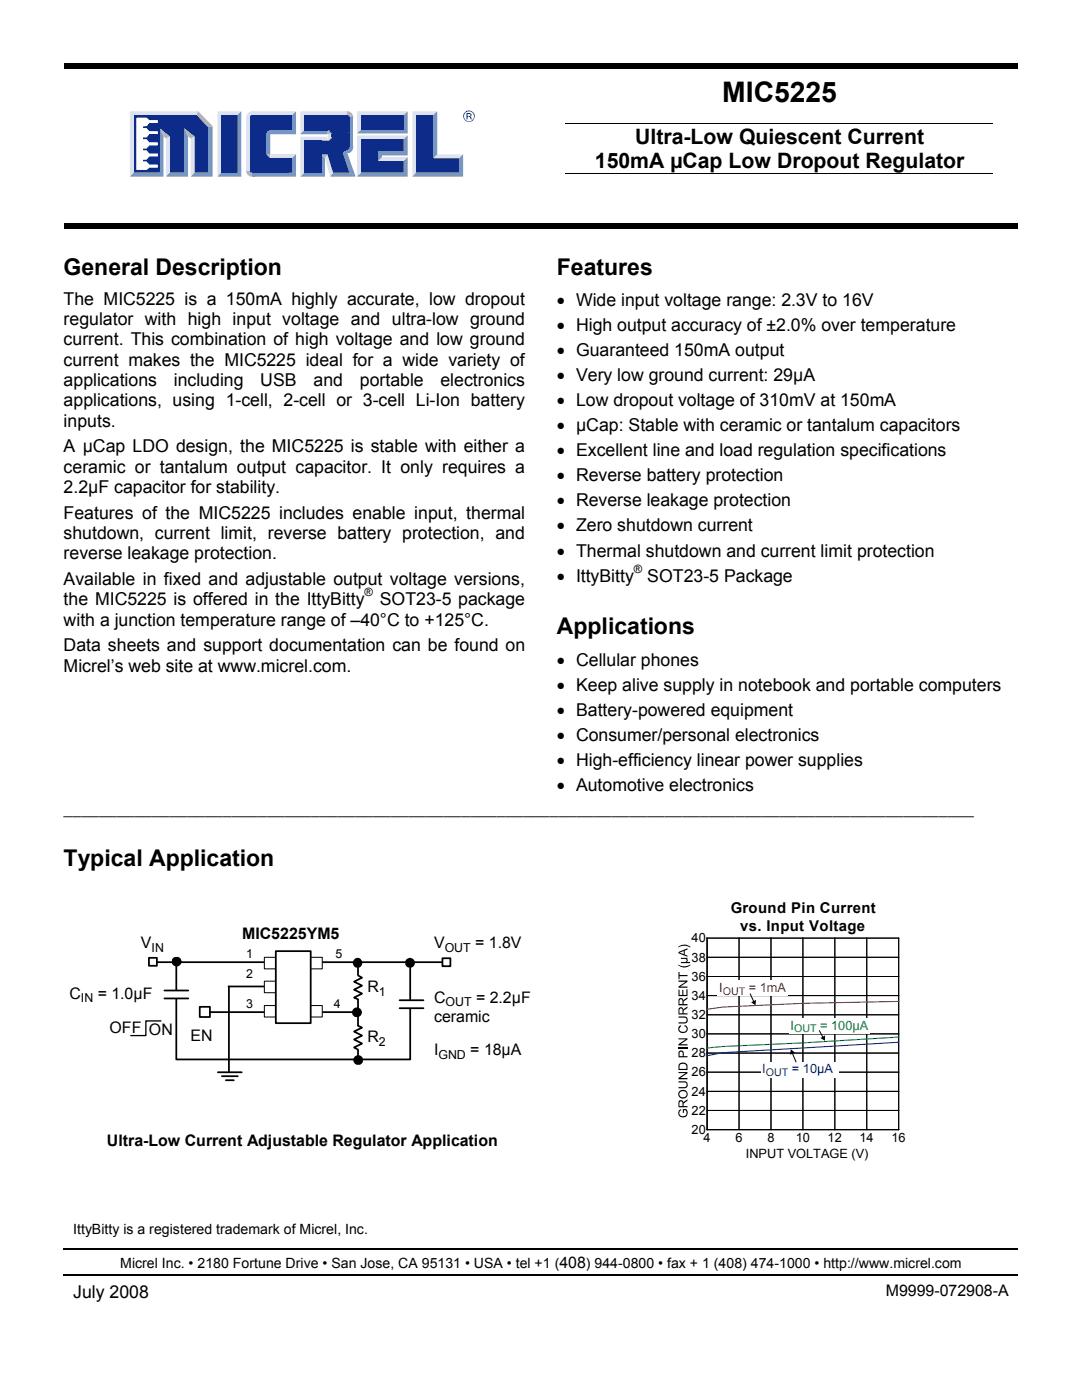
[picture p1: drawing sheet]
<svg xmlns="http://www.w3.org/2000/svg" width="216mm" height="279mm" viewBox="0 0 216 279" stroke-linecap="round" stroke-linejoin="round" font-family="sans-serif">
<defs><g id="words">
<text font-size="5.7" x="144.1" y="20.3">MIC5225</text>
<g font-size="4.6">
<text x="12.7" y="54.8">General Description</text>
<text x="111.1" y="54.8">Features</text>
<text x="111.1" y="126.6">Applications</text>
<text x="12.7" y="172.8">Typical Application</text>
</g>
<g font-size="4.2">
<text x="126.7" y="28.7">Ultra-Low Quiescent Current</text>
<text x="118.7" y="33.5">150mA µCap Low Dropout Regulator</text>
</g>
<g font-size="3.5">
<text x="12.7" y="60.8">The MIC5225 is a 150mA highly accurate, low dropout</text>
<text x="12.7" y="64.9">regulator with high input voltage and ultra-low ground</text>
<text x="111.1" y="61.1">• Wide input voltage range: 2.3V to 16V</text>
<text x="12.7" y="68.9">current. This combination of high voltage and low ground</text>
<text x="111.1" y="66.1">• High output accuracy of ±2.0% over temperature</text>
<text x="111.1" y="71.1">• Guaranteed 150mA output</text>
<text x="12.7" y="73">current makes the MIC5225 ideal for a wide variety of</text>
<text x="12.7" y="77">applications</text>
<text x="34.7" y="77">including</text>
<text x="51.9" y="77">USB</text>
<text x="62.6" y="77">and</text>
<text x="71.8" y="77">portable</text>
<text x="87.9" y="77">electronics</text>
<text x="111.1" y="76.1">• Very low ground current: 29µA</text>
<text x="12.7" y="81.1">applications, using 1-cell, 2-cell or 3-cell Li-Ion battery</text>
<text x="111.1" y="81.1">• Low dropout voltage of 310mV at 150mA</text>
<text x="12.7" y="85.2">inputs.</text>
<text x="111.1" y="86.1">• µCap: Stable with ceramic or tantalum capacitors</text>
<text x="12.7" y="90.3">A µCap LDO design, the MIC5225 is stable with either a</text>
<text x="12.7" y="94.3">ceramic or tantalum output capacitor. It only requires a</text>
<text x="111.1" y="91.1">• Excellent line and load regulation specifications</text>
<text x="12.7" y="98.4">2.2µF capacitor for stability.</text>
<text x="111.1" y="96.1">• Reverse battery protection</text>
<text x="111.1" y="101.1">• Reverse leakage protection</text>
<text x="12.7" y="103.5">Features of the MIC5225 includes enable input, thermal</text>
<text x="12.7" y="107.6">shutdown, current limit, reverse battery protection, and</text>
<text x="111.1" y="106.1">• Zero shutdown current</text>
<text x="12.7" y="111.6">reverse leakage protection.</text>
<text x="111.1" y="111.1">• Thermal shutdown and current limit protection</text>
<text x="12.7" y="116.7">Available in fixed and adjustable output voltage versions,</text>
<text x="111.1" y="116.1">• IttyBitty</text>
<text x="129.2" y="116.1">SOT23-5 Package</text>
<text x="12.7" y="124.9">with a junction temperature range of –40°C to +125°C.</text>
<text x="12.7" y="120.8">the MIC5225 is offered in the IttyBitty</text>
<text x="75.8" y="120.8">SOT23-5 package</text>
<text x="12.7" y="130">Data sheets and support documentation can be found on</text>
<text x="12.7" y="134">Micrel’s web site at www.micrel.com.</text>
<text x="111.1" y="132.9">• Cellular phones</text>
<text x="111.1" y="137.9">• Keep alive supply in notebook and portable computers</text>
<text x="111.1" y="142.9">• Battery-powered equipment</text>
<text x="111.1" y="147.9">• Consumer/personal electronics</text>
<text x="111.1" y="152.9">• High-efficiency linear power supplies</text>
<text x="111.1" y="157.9">• Automotive electronics</text>
<text x="12.7" y="162.6">_______________________________________________________________________________________________________</text>
<text x="14.6" y="259">July 2008</text>
</g>
<g font-size="3.2">
<text x="28.1" y="189.2">V</text>
<text x="48.3" y="187.3">MIC5225YM5</text>
<text x="86.6" y="189.2">V</text>
<text x="94.8" y="189.2">= 1.8V</text>
<text x="13.8" y="199.3">C</text>
<text x="19.5" y="199.3">= 1.0µF</text>
<text x="73.3" y="198">R</text>
<text x="86.6" y="200.2">C</text>
<text x="86.6" y="203.9">ceramic</text>
<text x="95" y="200.2">= 2.2µF</text>
<text x="21.9" y="206.1">OFF</text>
<text x="29.7" y="206.6">ON</text>
<text x="38" y="207.7">EN</text>
<text x="73.3" y="208">R</text>
<text x="86.6" y="210.6">I</text>
<text x="93.8" y="210.6">= 18µA</text>
<text x="21.3" y="228.7">Ultra-Low Current Adjustable Regulator Application</text>
<text x="176.8" y="258.7">M9999-072908-A</text>
</g>
<g font-size="3">
<text x="145.8" y="182.3">Ground Pin Current</text>
<text x="147.7" y="185.8">vs. Input Voltage</text>
</g>
<g font-size="2.8">
<text x="14.6" y="246.3">IttyBitty is a registered trademark of Micrel, Inc.</text>
<text x="24" y="253">Micrel Inc. • 2180 Fortune Drive • San Jose, CA 95131 • USA • tel +1 (408) 944-0800 • fax + 1 (408) 474-1000 • http://www.micrel.com</text>
</g>
<g font-size="2.5">
<text x="30.2" y="189.9">IN</text>
<text x="49.1" y="191.2">1</text>
<text x="66.9" y="191.2">5</text>
<text x="88.7" y="189.9">OUT</text>
<text x="138" y="191.9">38</text>
<text x="138" y="188.1">40</text>
<text x="49.1" y="195.2">2</text>
<text x="138" y="195.7">36</text>
<text x="16.1" y="200">IN</text>
<text x="49.1" y="201.1">3</text>
<text x="66.6" y="201.1">4</text>
<text x="75.6" y="198.7">1</text>
<text x="88.9" y="200.9">OUT</text>
<text x="138" y="203.4">32</text>
<text x="138" y="199.5">34</text>
<text x="75.6" y="208.7">2</text>
<text x="138" y="207.2">30</text>
<text x="87.5" y="211.3">GND</text>
<text x="138" y="214.8">26</text>
<text x="138" y="211">28</text>
<text x="138" y="218.7">24</text>
<text x="138" y="226.3">20</text>
<text x="138" y="222.5">22</text>
<text x="140.4" y="228">4</text>
<text x="146.7" y="228">6</text>
<text x="153.1" y="228">8</text>
<text x="158.8" y="228">10</text>
<text x="165.1" y="228">12</text>
<text x="171.5" y="228">14</text>
<text x="177.9" y="228">16</text>
<text x="148.8" y="231.1">INPUT VOLTAGE (V)</text>
</g>
<g font-size="2.5" fill="#f00">
<text x="143.5" y="198">I</text>
<text x="149.4" y="198">= 1mA</text>
</g>
<g font-size="2.5" fill="#008837">
<text x="157.7" y="205.5">I</text>
<text x="163.6" y="205.5">= 100µA</text>
</g>
<g font-size="2.5" fill="#1f0c80">
<text x="152.1" y="214.2">I</text>
<text x="158" y="214.2">= 10µA</text>
</g>
<g font-size="2.3">
<text x="72.7" y="119">®</text>
<text x="126.5" y="114.3">®</text>
</g>
<text font-size="2.1" fill="#f00" x="144.2" y="198.5">OUT</text>
<text font-size="2.1" fill="#008837" x="158.5" y="206">OUT</text>
<text font-size="2.1" fill="#1f0c80" x="152.8" y="214.7">OUT</text>
</g></defs>
<path d="M12.8 12.7h190.3v1.1h-190.3z" fill="#000"/>
<g fill="#97add2">
<circle cx="69.2" cy="23.4" r="1.24"/>
<circle cx="50.4" cy="34" r="1.23"/>
</g>
<g fill="#dce2ef">
<path d="M82.3 22.2h4.9l-.7 .7h-3.5v11.6l-.7 .8z"/>
<path d="M43.4 22.2h4.8l-.8 .7h-3.3v11.6l-.7 .8z"/>
<path d="M53.9 30.7h5.2l-.8 .8h-4.4z"/>
<path d="M50.4 22.2h8.7l-.8 .7h-7.9z"/>
<path d="M49.1 23.4h.8v10.7h-.8z"/>
<circle cx="50.4" cy="23.4" r="1.25"/>
</g>
<path d="M53.2 30.7h.7v.8h-.7z" fill="#97add2"/>
<g fill="#0d2b88">
<path d="M72 22.9h8.6v3h-8.6z"/>
<path d="M72 27.7h8.6v2.5h-5.1v1.9h5.1v2.4h-8.6z"/>
<path d="M44.1 22.9h3.3v11.6h-3.3z"/>
</g>
<path d="M83 22.9h3.5v8.7h5.2v2.9h-8.7z" fill="#0d2b88"/>
<path d="M86.5 31.6l.7-.8h5.2l-.7 .8z" fill="#dce2ef"/>
<g fill="#7695c5">
<path d="M86.5 22.9l.7-.7v8.6l-.7 .8z"/>
<path d="M91.7 31.6l.7-.8v4.5l-.7-.8z"/>
<path d="M83 34.5h8.7l.7 .8h-10.1z"/>
</g>
<g fill="#dce2ef">
<path d="M71.2 22.2h10.2l-.8 .7h-8.6v3l-.8 .7z"/>
<path d="M71.2 27h10.2l-.8 .7h-8.6v6.8l-.8 .8z"/>
<path d="M75.5 32.1l.7-.8h5.2l-.8 .8z"/>
</g>
<g fill="#7695c5">
<path d="M71.2 26.6l.8-.7h8.6v-3l.8-.7v4.4z"/>
<path d="M75.5 30.2h5.1v-2.5l.8-.7v4h-5.2v.3l-.7 .8z"/>
<path d="M71.2 35.3l.8-.8h8.6v-2.4l.8-.8v4z"/>
<path d="M47.4 22.9l.8-.7v13.1h-4.8l.7-.8h3.3z"/>
</g>
<path d="M26.7 22.9h12.5l2.4 2.5v9.1h-2.8v-7.3l-2-1.6v8.9h-2.9v-7.3l-2-1.6v8.9h-5.2z" fill="#0d2b88"/>
<g fill="#dce2ef">
<path d="M25.9 22.2h13.6l-.3 .7h-12.5v11.6l-.8 .8z"/>
<path d="M38.1 27.6l.7-.4v7.3l-.7 .8z"/>
<path d="M33.1 27.6l.8-.4v7.3l-.8 .8z"/>
</g>
<g fill="#7695c5">
<path d="M31.9 25.6l.7 1.6v8.1h-6.7l.8-.8h5.2z"/>
<path d="M36.8 25.6l.7 1.6v8.1h-4.4l.8-.8h2.9z"/>
<path d="M41.6 25.4l.8-.2v10.1h-4.3l.7-.8h2.8z"/>
</g>
<g fill="#97add2">
<path d="M39.5 22.2l2.9 3-.8 .2-2.4-2.5z"/>
<path d="M31.9 25.6l2 1.6-.8 .4-.5-.4z"/>
<path d="M36.8 25.6l2 1.6-.7 .4-.6-.4z"/>
</g>
<g fill="#7695c5">
<path d="M59.1 30.7v4.6l-.8-.8v-3z"/>
<path d="M50.4 34.4l7.9 .1 .8 .8h-8.7z"/>
</g>
<path d="M50 23.1l.4-.2h7.9v3.2h-4.4a.75 .75 0 0 0-.7 .5v4.4l.5 .5h.2h4.4v3h-7.9l-.5-.3v-10.9z" fill="#0d2b88"/>
<g fill="#7695c5">
<path d="M53.4 26.3l.5-.2h4.4l.8 .7h-5.2v3.9h-.7v-3.9z"/>
<path d="M59.1 22.2v4.6l-.8-.7v-3.2z"/>
<path d="M60.7 34.5h3.4l.8 .8h-5z"/>
<path d="M66.5 34.5h3.2l1.3 .8h-5.1z"/>
<path d="M64.1 30.8l.8 .8v3.7l-.8-.8z"/>
</g>
<g fill="#dce2ef">
<path d="M59.9 22.2l.8 .7v3.2l-.8 .7z"/>
<path d="M59.9 27.3l.8 .8v6.4l-.8 .8z"/>
<path d="M59.9 27.3h5.5v.8h-4.7z"/>
<path d="M59.9 22.2h9.4v.7h-8.6z"/>
<path d="M65.3 30.8l1.2 3.7-.6 .8-1-3.7z"/>
</g>
<path d="M64.1 30.8h1.2l-.4 .8z" fill="#97add2"/>
<path d="M59.9 26.8l.8-.7h4.7v.7z" fill="#7695c5"/>
<path d="M65.4 26.8h.7v.5h-.7z" fill="#dce2ef"/>
<path d="M60.7 28.1h3.4v6.4h-3.4z" fill="#0d2b88"/>
<path d="M68.4 28.4a1.26 1.26 0 0 1 2.1 .7 1.26 1.26 0 0 1-1.7 1.5 1.19 1.19 0 0 1-.9-1 1.19 1.19 0 0 1 .5-1.2z" fill="#7695c5"/>
<circle cx="69.2" cy="29.4" r=".49" fill="#0d2b88"/>
<path d="M68.4 30.4l.9 .2 1.7 4.7-1.3-.8z" fill="#7695c5"/>
<path d="M69.7 23.4h.8v5.9h-.8z" fill="#7695c5"/>
<path d="M60.7 22.9h8.6v3.2h-8.6z" fill="#0d2b88"/>
<path d="M66.1 23.4h3.6v5.9h-3.6z" fill="#0d2b88"/>
<g fill="#0d2b88">
<path d="M63.8 28.1h4.6v2.3l1.3 4.1h-3.2l-1.2-3.7h-1.5z"/>
<path d="M68.4 29.3h.9l.2 .5-1.1 .6z"/>
</g>
<path d="M65.4 27.3h.7v.8h-.7z" fill="#dce2ef"/>
<path d="M65.4 28a.72 .72 0 0 0 .7-.7l.2 .9z" fill="#0d2b88"/>
<path d="M65.4 26.1h.7v.7h-.7z" fill="#97add2"/>
<g fill="#0d2b88">
<path d="M65.4 26.1l.9-.1-.2 .8a.72 .72 0 0 0-.7-.7z"/>
<circle cx="69.3" cy="23.4" r=".49"/>
</g>
<path d="M27.2 23.5h2.1l.5 .5h1.7v.5h-1.7l-.5 .7h-.7v.4h.7l.5 .6h1.7v.6h-1.7l-.5 .6h-.7v.4h.7l.5 .6h1.7v.6h-1.7l-.5 .6h-.7v.4h.7l.5 .7h1.7v.5h-1.7l-.5 .6h-.7v.5h.7l.5 .6h1.7v.5h-1.7l-.5 .5h-2.1z" fill="#fff"/>
<path d="M92.5 23.2a1.14 1.14 0 0 1 2.2 0 1.14 1.14 0 0 1-2.2 0zM92.6 23.2a1 1 0 0 0 2 0 1 1 0 0 0-2 0zM93.1 22.6l.9 .1v.5l-.2 .1 .2 .1 .1 .4h-.2l-.1-.4-.3-.1h-.2v.5h-.2zM93.3 22.7v.5l.5-.1v-.3z" fill="#0d2b88"/>
<path d="M112.9 24.6h85.2M112.9 34.6h85.2" fill="none" stroke="#000" stroke-width=".2"/>
<path d="M12.8 44.6h95v1.1h-95zM108.1 44.6h95v1.1h-95z" fill="#000"/>
<path d="M12.7 249.2h190.4M12.7 254.5h190.4" fill="none" stroke="#000" stroke-width=".34"/>
<path d="M31.4 192h56.9M45.6 196.9h7.4M40.5 202h30.9" fill="none" stroke="#000" stroke-width=".35"/>
<g fill="#fff" stroke="#000" stroke-width=".2">
<path d="M52.7 200.7h11.6v2.3h-11.6z" fill-rule="evenodd"/>
<path d="M52.7 195.8h5.1v2.3h-5.1z" fill-rule="evenodd"/>
<path d="M52.7 191.1h11.6v2.3h-11.6z" fill-rule="evenodd"/>
</g>
<path d="M55 189.8h7v14.4h-7z" fill-rule="evenodd" fill="#fff" stroke="#000" stroke-width=".35"/>
<path d="M35.2 192.1v19.3h46.7v-18.8M45.7 196.9v17.1M71.4 191.9v19.5" fill="none" stroke="#000" stroke-width=".35"/>
<path d="M39.9 200.9h2v2.1h-2z" fill="#fff" stroke="#000" stroke-width=".35"/>
<path d="M32.1 203.8h-3v2.9h-3" fill="none" stroke="#000" stroke-width=".26"/>
<path d="M43.5 214h4.7M44.3 214.8h3.2M45.1 215.6h1.6" fill="none" stroke="#000" stroke-width=".35"/>
<path d="M70.7 194.7h1.5v4.7h-1.5z" fill="#fff"/>
<path d="M71.4 194.7l.8 .4-1.5 .8 1.5 .8-1.5 .8 1.5 .8-1.5 .8 .7 .3" fill="none" stroke="#000" stroke-width=".35"/>
<path d="M32.8 197.7h4.8v1.6h-4.8z" fill="#fff"/>
<path d="M32.8 197.7h4.8M32.8 199.3h4.8" fill="none" stroke="#000" stroke-width=".35"/>
<circle cx="35.2" cy="191.9" r=".83" fill="#000" stroke="#000" stroke-width=".35"/>
<path d="M29.7 191.2h1.6v1.5h-1.6z" fill="#fff" stroke="#000" stroke-width=".35"/>
<g fill="#000" stroke="#000" stroke-width=".35">
<circle cx="71.4" cy="192.1" r=".77"/>
<circle cx="81.8" cy="192.1" r=".79"/>
<circle cx="71.2" cy="202" r=".79"/>
<circle cx="71.5" cy="211.5" r=".79"/>
</g>
<path d="M79.7 199.6h4.8v1.6h-4.8z" fill="#fff"/>
<path d="M79.7 199.6h4.8M79.7 201.2h4.8" fill="none" stroke="#000" stroke-width=".35"/>
<path d="M70.7 204.7h1.5v4.8h-1.5z" fill="#fff"/>
<path d="M71.4 204.7l.8 .4-1.5 .8 1.5 .8-1.5 .8 1.5 .8-1.5 .7 .7 .5" fill="none" stroke="#000" stroke-width=".35"/>
<path d="M88.3 191.2h1.6v1.6h-1.6z" fill="#fff" stroke="#000" stroke-width=".35"/>
<g fill="none" stroke="#000" stroke-width=".2">
<path d="M141 198.7h38.4M141 194.9h38.4M141 191.1h38.4M141 187.2h38.4M141.1 187.2v38.3M147.5 187.2v38.3M153.8 187.2v38.3M160.2 187.2v38.3M166.6 187.2v38.3M173 187.2v38.3M179.3 187.2v38.3M141 217.8h38.4"/>
<path d="M141 214h38.4M141 210.2h38.4M141 206.3h38.4M141 202.5h38.4M141 225.4h38.4M141 221.6h38.4"/>
</g>
<path d="M179.3 208l-35 2.1-3.2 .6" fill="none" stroke="#1f0c80" stroke-width=".21"/>
<path d="M179.3 207l-19.1 1.1-15.9 .8-3.2 .2" fill="none" stroke="#008837" stroke-width=".21"/>
<path d="M179.3 199.9l-19.1 .3-15.9 .8-3.2 .4" fill="none" stroke="#f00" stroke-width=".21"/>
<g fill="#000">
<path d="M135.9 191.2h1.3v.1h-.2l.2 .5-.1 .2h.6v.2h-1.8v-.2h.8a.31 .31 0 0 0 .3-.3 .31 .31 0 0 0-.3-.3h-.8zM135.4 197.5h.2v1.1h.5v-1.1h.3v1.1h.6v-1.2h.2v1.4h-1.8zM135.4 195.7h1.8v.2l-1.4 1h1.4v.2h-1.8v-.2l1.4-1h-1.4zM135.4 194h.2v.6h1.6v.2h-1.6v.6h-.2zM135.3 189a1.69 1.69 0 0 1 2.5 .1l-1-.4-.7 .1-.8 .3zM135.3 192.5l1.1 .3h.7l.7-.3a1.54 1.54 0 0 1-2.5 0zM135.4 209h1.8v.3h-1.8zM135.4 215.8h1.3a.72 .72 0 0 1 .5 .7 .72 .72 0 0 1-.5 .7h-1.3v-.2h1.2a.48 .48 0 0 0 .4-.6 .48 .48 0 0 0-.6-.4h-1zM135.4 202.9h1.3a.72 .72 0 0 1 .5 .7 .72 .72 0 0 1-.5 .7h-1.3v-.3h1.2a.48 .48 0 0 0 .4-.5 .48 .48 0 0 0-.6-.4h-1zM135.5 204.8l.4-.2v.3l-.4 .4a.69 .69 0 0 0 .9 .6 .69 .69 0 0 0 .4-1l-.3-.1 .1-.2a.84 .84 0 0 1 .5 1.1 .84 .84 0 0 1-1.1 .4 .82 .82 0 0 1-.5-1.3zM135.4 214h1.8v.2l-1.4 .9h1.4v.3h-1.8v-.3l1.4-.9h-1.4zM135.4 207.2h1.8v.3l-1.4 .9h1.4v.2h-1.8v-.2l1.4-1h-1.4z"/>
<path d="M135.6 221.5l.3-.1v.2a.6 .6 0 0 0-.3 .6 .6 .6 0 0 0 .5 .6 .72 .72 0 0 0 .8-.3 .72 .72 0 0 0-.1-.9h-.3v.5h-.3v-.8h.7a.94 .94 0 0 1 .2 1.3 .94 .94 0 0 1-1.3 .2 .94 .94 0 0 1-.2-1.3z"/>
<path d="M135.4 190v.2l1.8 .7v-.2l-.6-.2v-.8l.6-.2v-.2zM135.6 190.1l.8-.3v.6z"/>
<path d="M135.3 218.3a.95 .95 0 0 0 1.9 0 .95 .95 0 0 0-1.9 0zM135.8 217.9a.71 .71 0 0 1 .9-.1 .71 .71 0 0 1 .2 1 .7 .7 0 0 1-1 .1 .7 .7 0 0 1-.1-1z"/>
<path d="M135.5 212.4l-.1 1.2h1.8v-.7a.94 .94 0 0 0-.7-.9 .94 .94 0 0 0-1 .4zM135.7 212.5a.82 .82 0 0 1 1.3 .3v.5h-1.4z"/>
<path d="M135.5 209.8l-.1 1.2h1.8v-.2h-.8v-.7l-.1-.3-.4-.2zM135.7 210h.4l.1 .8h-.6z"/>
<path d="M135.5 201.2l-.1 1.3h1.8v-.3h-.8v-.5l.8-.5v-.3l-.8 .6a.49 .49 0 0 0-.4-.5 .49 .49 0 0 0-.5 .2zM135.6 201.4l.2-.1 .4 .1v.8h-.6z"/>
<path d="M135.5 199.3l-.1 1.3h1.8v-.2h-.8v-.5l.8-.6v-.3l-.8 .7a.5 .5 0 0 0-.3-.5 .5 .5 0 0 0-.6 .1zM135.7 199.5h.4l.1 .9h-.6z"/>
<path d="M135.5 219.7l-.1 1.3h1.8v-.3h-.8v-.5l.8-.5v-.3l-.8 .6a.49 .49 0 0 0-.4-.4 .49 .49 0 0 0-.5 .1zM135.7 219.9l.2-.1 .2 .1 .1 .8h-.6z"/>
</g>
<g fill="#fff">
<path d="M151.8 211.9h15.5v3.1h-15.5z"/>
<path d="M143.2 195.7h14v3.1h-14z"/>
<path d="M157.4 203.2h16.1v3.1h-16.1z"/>
</g>
<path d="M149.7 198.4l.7 1.5M158.1 210.1l.7 1.8M163.5 205.7l.7 1.4" fill="none" stroke="#000" stroke-width=".2"/>
<path d="M149.9 200l1-.4-.2 1zM157.8 209.4l.8 .7-1 .4zM163.7 207.2l.9-.5v1z" fill="#000"/>
<use href="#words"/>
</svg>
